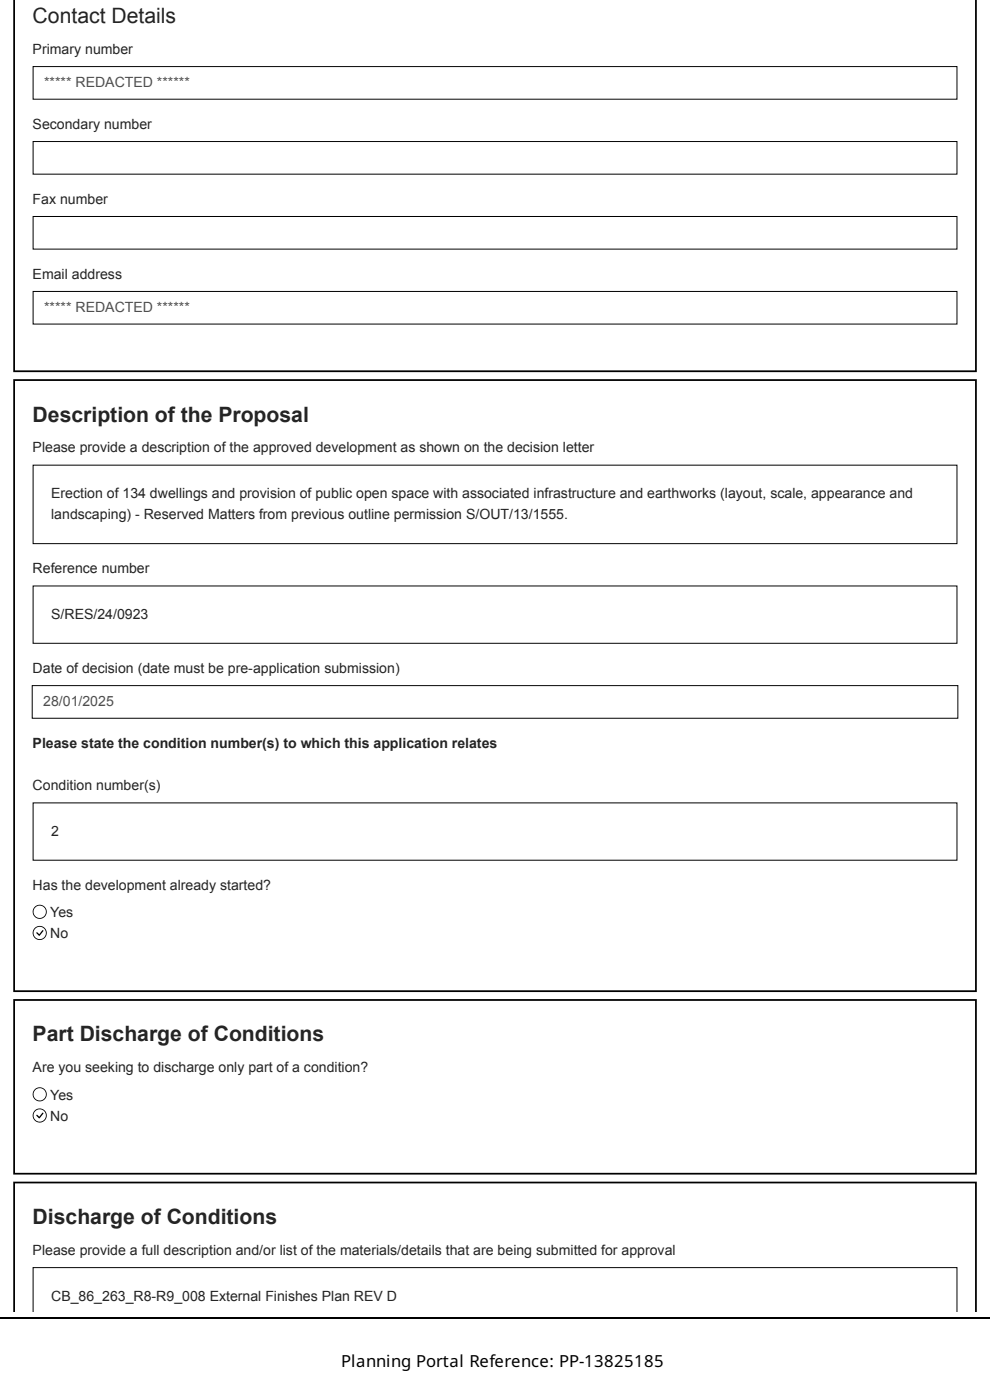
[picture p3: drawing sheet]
<svg xmlns="http://www.w3.org/2000/svg" width="210mm" height="297mm" viewBox="0 0 210 297" stroke-linecap="round" stroke-linejoin="round" font-family="sans-serif">
<defs><g id="words">
<g font-size="4.5" fill="#212529">
<text x="6.9" y="4.9">Contact Details</text>
<text x="6.9" y="89.4">Description of the Proposal</text>
<text x="6.9" y="220.9">Part Discharge of Conditions</text>
<text x="6.9" y="259.7">Discharge of Conditions</text>
</g>
<text font-size="3.5" x="72.3" y="290.1">Planning Portal Reference: PP-13825185</text>
<g font-size="3" fill="#212529">
<text x="6.9" y="11.4">Primary number</text>
<text x="6.9" y="27.3">Secondary number</text>
<text x="6.9" y="43.2">Fax number</text>
<text x="6.9" y="59.1">Email address</text>
<text x="6.9" y="96">Please provide a description of the approved development as shown on the decision letter</text>
<text x="10.9" y="105.7">Erection of 134 dwellings and provision of public open space with associated infrastructure and earthworks (layout, scale, appearance and</text>
<text x="10.9" y="110.2">landscaping) - Reserved Matters from previous outline permission S/OUT/13/1555.</text>
<text x="6.9" y="121.6">Reference number</text>
<text x="10.9" y="131.3">S/RES/24/0923</text>
<text x="6.9" y="142.7">Date of decision (date must be pre-application submission)</text>
<text x="6.9" y="158.6">Please state the condition number(s) to which this application relates</text>
<text x="6.9" y="167.6">Condition number(s)</text>
<text x="10.9" y="177.4">2</text>
<text x="6.9" y="188.8">Has the development already started?</text>
<text x="10.7" y="194.6">Yes</text>
<text x="10.7" y="199.1">No</text>
<text x="6.9" y="227.5">Are you seeking to discharge only part of a condition?</text>
<text x="10.7" y="233.3">Yes</text>
<text x="10.7" y="237.8">No</text>
<text x="6.9" y="266.2">Please provide a full description and/or list of the materials/details that are being submitted for approval</text>
<text x="10.9" y="275.9">CB_86_263_R8-R9_008 External Finishes Plan REV D</text>
</g>
<g font-size="3" fill="#495057">
<text x="9.4" y="18.5">***** REDACTED ******</text>
<text x="9.4" y="66.2">***** REDACTED ******</text>
<text x="9.2" y="149.9">28/01/2025</text>
</g>
</g></defs>
<path d="M0 279.7h209.9" fill="none" stroke="#000" stroke-width=".35"/>
<path d="M2.8 0h204.3v78.9h-204.3z" fill="#fff"/>
<path d="M206.9 0v78.8h-203.9v-78.8" fill="none" stroke="#000" stroke-width=".37"/>
<path d="M7.1 14.2h195.7v6.8h-195.7z" fill="#fff"/>
<path d="M7 14.1h195.9v6.9h-195.9z" fill="none" stroke="#000" stroke-width=".21"/>
<path d="M7.1 30.1h195.7v6.8h-195.7z" fill="#fff"/>
<path d="M7 30h195.9v6.9h-195.9z" fill="none" stroke="#000" stroke-width=".21"/>
<path d="M7.1 46h195.7v6.8h-195.7z" fill="#fff"/>
<path d="M7 45.9h195.9v6.9h-195.9z" fill="none" stroke="#000" stroke-width=".21"/>
<path d="M7.1 61.9h195.7v6.8h-195.7z" fill="#fff"/>
<path d="M7 61.8h195.9v7h-195.9z" fill="none" stroke="#000" stroke-width=".21"/>
<path d="M2.8 80.4h204.3v130.1h-204.3z" fill="#fff"/>
<path d="M3 80.6h203.9v129.7h-203.9z" fill="none" stroke="#000" stroke-width=".37"/>
<path d="M6.9 98.6h196.1v16.8h-196.1z" fill="#fff"/>
<path d="M7 98.7h195.9v16.6h-195.9z" fill="none" stroke="#000" stroke-width=".21"/>
<g fill="#fff">
<path d="M10.9 102.5h188.2v9h-188.2z"/>
<path d="M6.9 124.2h196.1v12.4h-196.1z"/>
</g>
<path d="M7 124.3h195.9v12.2h-195.9z" fill="none" stroke="#000" stroke-width=".21"/>
<g fill="#fff">
<path d="M10.9 128.1h188.2v4.5h-188.2z"/>
<path d="M6.9 145.5h196.1v6.8h-196.1z"/>
</g>
<path d="M6.8 145.5h196.3v6.9h-196.3z" fill="none" stroke="#000" stroke-width=".21"/>
<path d="M6.9 170.2h196.1v12.4h-196.1z" fill="#fff"/>
<path d="M7 170.3h195.9v12.2h-195.9z" fill="none" stroke="#000" stroke-width=".21"/>
<g fill="#fff">
<path d="M10.9 174.2h188.2v4.5h-188.2z"/>
<path d="M2.8 212h204.3v37.2h-204.3z"/>
</g>
<path d="M3 212.1h203.9v36.9h-203.9z" fill="none" stroke="#000" stroke-width=".37"/>
<path d="M2.8 250.7h204.3v27.5h-204.3z" fill="#fff"/>
<path d="M3 278.2v-27.3h203.9v27.3" fill="none" stroke="#000" stroke-width=".37"/>
<path d="M6.9 268.8h196.1v9.4h-196.1z" fill="#fff"/>
<path d="M7 278.2v-9.3h195.9v9.3" fill="none" stroke="#000" stroke-width=".21"/>
<g fill="#fff">
<path d="M10.9 272.8h188.2v4.5h-188.2z"/>
<path d="M6.9 191.8h3v2.9h-3z"/>
</g>
<path d="M7.1 193.4a1.31 1.31 0 0 1 2.6 0 1.31 1.31 0 0 1-2.6 0zM6.9 193.4a1.5 1.5 0 0 0 3 0 1.5 1.5 0 0 0-3 0z" fill="#000"/>
<path d="M6.9 196.2h3v3h-3z" fill="#fff"/>
<g fill="#000">
<path d="M7.7 197.8h.2l.4 .4 .7-.8h.2l-.8 1.1-.7-.5z"/>
<path d="M7.1 197.9a1.31 1.31 0 0 1 2.6 0 1.31 1.31 0 0 1-2.6 0zM6.9 197.9a1.5 1.5 0 0 0 3 0 1.5 1.5 0 0 0-3 0z"/>
</g>
<path d="M6.9 230.5h3v3h-3z" fill="#fff"/>
<path d="M7.1 232.2a1.31 1.31 0 0 1 2.6 0 1.31 1.31 0 0 1-2.6 0zM6.9 232.2a1.5 1.5 0 0 0 3 0 1.5 1.5 0 0 0-3 0z" fill="#000"/>
<path d="M6.9 235h3v3h-3z" fill="#fff"/>
<g fill="#000">
<path d="M7.7 236.5h.2l.4 .4 .7-.8h.2l-.8 1.2-.7-.6z"/>
<path d="M7.1 236.7a1.31 1.31 0 0 1 2.6 0 1.31 1.31 0 0 1-2.6 0zM6.9 236.7a1.5 1.5 0 0 0 3 0 1.5 1.5 0 0 0-3 0z"/>
</g>
<use href="#words"/>
</svg>
